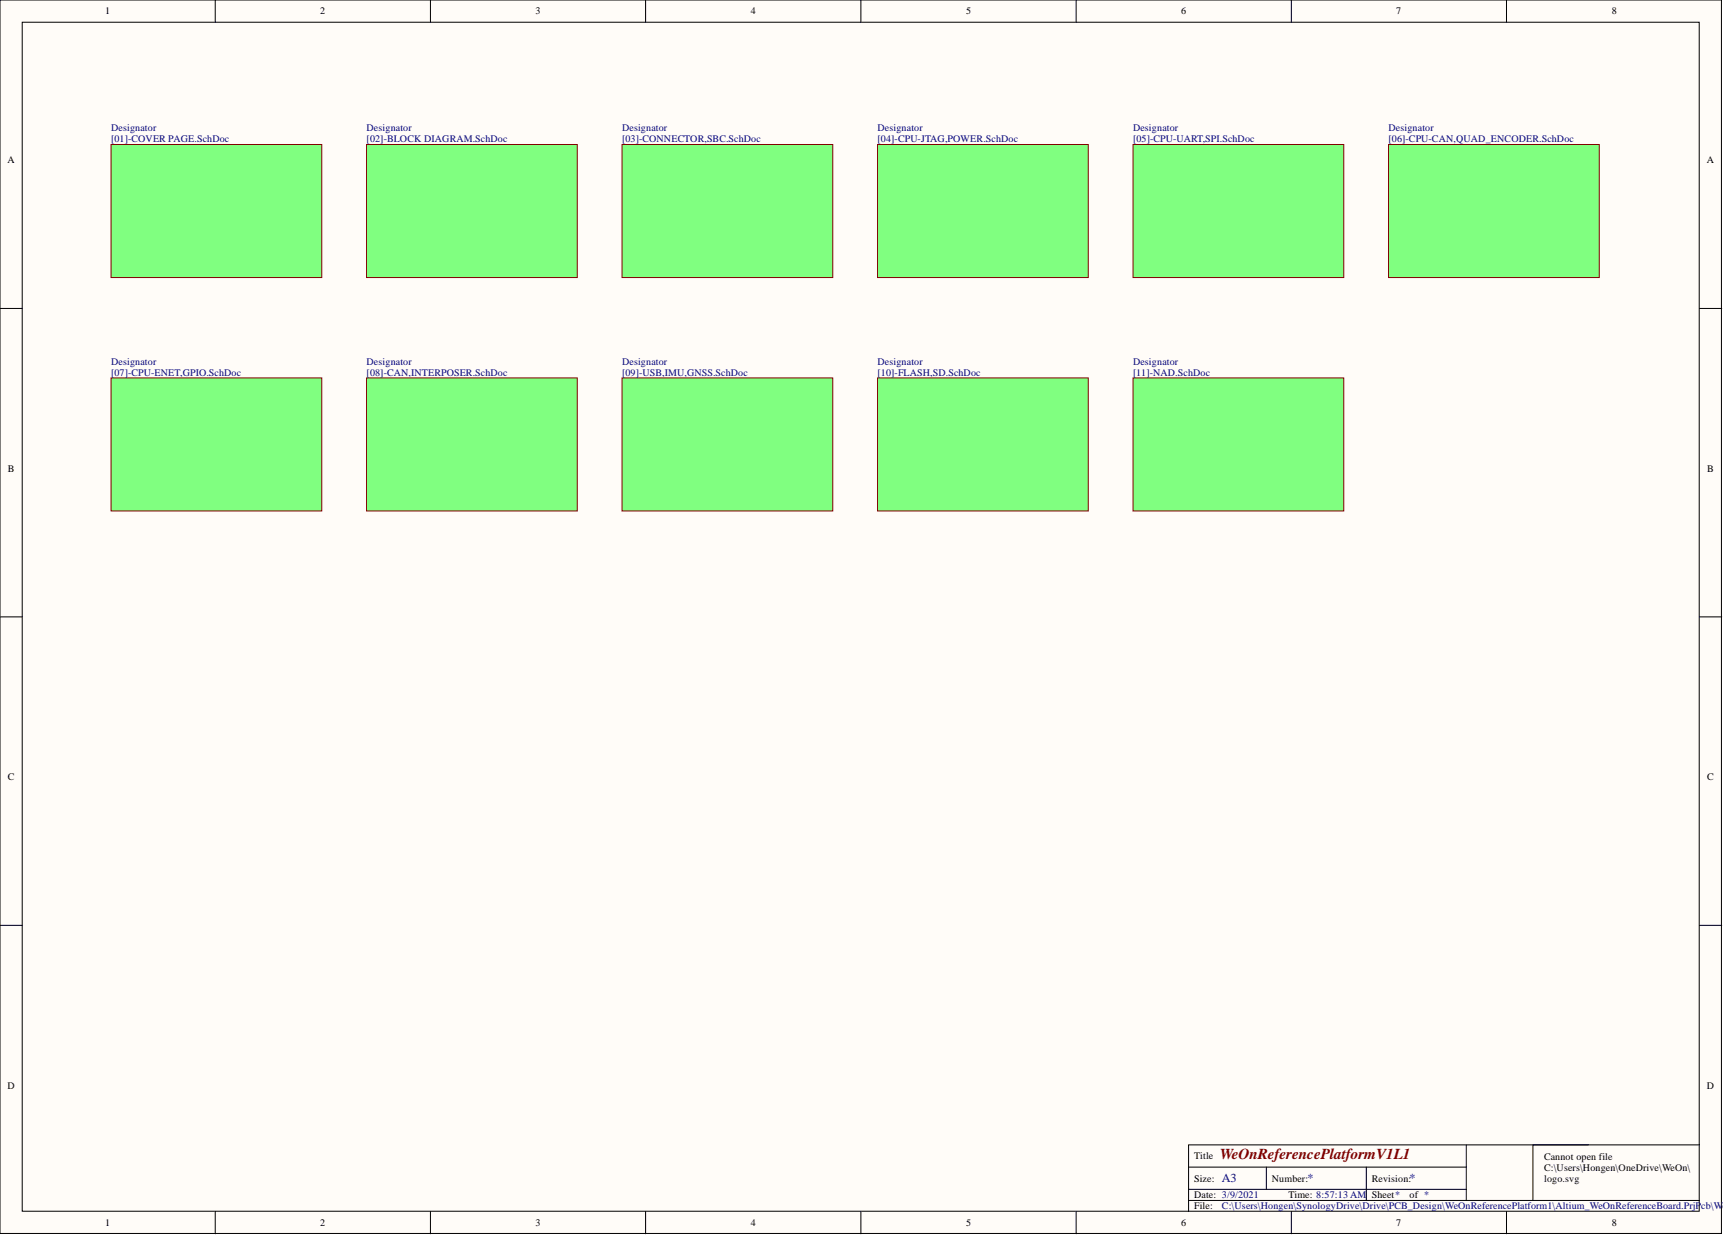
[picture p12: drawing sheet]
<svg xmlns="http://www.w3.org/2000/svg" width="393mm" height="282mm" viewBox="0 0 393 282" stroke-linecap="round" stroke-linejoin="round" font-family="sans-serif">
<defs><g id="words">
<text font-size="3.5" fill="#800000" x="278.4" y="264.6">WeOnReferencePlatformV1L1</text>
<g font-size="2.8" fill="#000080">
<text x="279" y="269.8">A3</text>
<text x="298.5" y="269.8">*</text>
<text x="321.8" y="269.8">*</text>
</g>
<g font-size="2.3">
<text x="24" y="3.3">1</text>
<text x="73.1" y="3.3">2</text>
<text x="122.2" y="3.3">3</text>
<text x="171.4" y="3.3">4</text>
<text x="220.5" y="3.3">5</text>
<text x="269.7" y="3.3">6</text>
<text x="318.8" y="3.3">7</text>
<text x="368" y="3.3">8</text>
<text x="1.7" y="37.2">A</text>
<text x="389.7" y="37.2">A</text>
<text x="1.8" y="107.6">B</text>
<text x="389.8" y="107.6">B</text>
<text x="1.8" y="178">C</text>
<text x="389.8" y="178">C</text>
<text x="1.7" y="248.4">D</text>
<text x="389.7" y="248.4">D</text>
<text x="272.6" y="264.6">Title</text>
<text x="272.6" y="269.7">Size:</text>
<text x="290.4" y="269.7">Number:</text>
<text x="313.2" y="269.7">Revision:</text>
<text x="352.5" y="264.7">Cannot open file</text>
<text x="352.5" y="267.2">C:\Users\Hongen\OneDrive\WeOn\</text>
<text x="352.5" y="269.8">logo.svg</text>
<text x="272.6" y="273.5">Date: 3/9/2021</text>
<text x="294.2" y="273.5">Time: 8:57:13 AM</text>
<text x="313.2" y="273.5">Sheet*</text>
<text x="321.8" y="273.5">of *</text>
<text x="24" y="279.8">1</text>
<text x="73.1" y="279.8">2</text>
<text x="122.2" y="279.8">3</text>
<text x="171.4" y="279.8">4</text>
<text x="220.5" y="279.8">5</text>
<text x="269.7" y="279.8">6</text>
<text x="272.6" y="276">File:</text>
<text x="318.8" y="279.8">7</text>
<text x="368" y="279.8">8</text>
</g>
<g font-size="2.3" fill="#000080">
<text x="25.4" y="29.9">Designator</text>
<text x="83.7" y="29.9">Designator</text>
<text x="142" y="29.9">Designator</text>
<text x="200.3" y="29.9">Designator</text>
<text x="258.7" y="29.9">Designator</text>
<text x="317" y="29.9">Designator</text>
<text x="25.4" y="32.5">[01]-COVER PAGE.SchDoc</text>
<text x="83.7" y="32.5">[02]-BLOCK DIAGRAM.SchDoc</text>
<text x="142" y="32.5">[03]-CONNECTOR,SBC.SchDoc</text>
<text x="200.3" y="32.5">[04]-CPU-JTAG,POWER.SchDoc</text>
<text x="258.7" y="32.5">[05]-CPU-UART,SPI.SchDoc</text>
<text x="317" y="32.5">[06]-CPU-CAN,QUAD_ENCODER.SchDoc</text>
<text x="25.4" y="83.2">Designator</text>
<text x="83.7" y="83.2">Designator</text>
<text x="142" y="83.2">Designator</text>
<text x="200.3" y="83.2">Designator</text>
<text x="258.7" y="83.2">Designator</text>
<text x="25.4" y="85.7">[07]-CPU-ENET,GPIO.SchDoc</text>
<text x="83.7" y="85.7">[08]-CAN,INTERPOSER.SchDoc</text>
<text x="142" y="85.7">[09]-USB,IMU,GNSS.SchDoc</text>
<text x="200.3" y="85.7">[10]-FLASH,SD.SchDoc</text>
<text x="258.7" y="85.7">[11]-NAD.SchDoc</text>
<text x="279" y="276">C:\Users\Hongen\SynologyDrive\Drive\PCB_Design\WeOnReferencePlatform1\Altium_WeOnReferenceBoard.PrjPcb\W</text>
<text x="393.2" y="276">eO</text>
</g>
</g></defs>
<g fill="#fffcf8" stroke="#000" stroke-width=".23">
<path d="M0 0h393v281.5h-393z"/>
<path d="M5.1 5.1h382.8v271.3h-382.8z"/>
</g>
<g fill="none" stroke="#000" stroke-width=".23">
<path d="M49.1 0v5.1M98.3 0v5.1M147.4 0v5.1M196.5 0v5.1M245.7 0v5.1M294.8 0v5.1M343.9 0v5.1M0 70.4h5.1M388 70.4h5.1M0 140.8h5.1M388 140.8h5.1M0 211.2h5.1"/>
<path d="M388 211.2h5.1M49.1 276.5v5.1M98.3 276.5v5.1M147.4 276.5v5.1M196.5 276.5v5.1M245.7 276.5v5.1M271.3 266.4h63.4M271.3 274h116.7M271.3 271.4h63.4M289.1 266.4v5M294.8 276.5v5.1M311.9 266.4v7.6"/>
<path d="M334.7 261.3v12.7M343.9 276.5v5.1M362.6 261.3h-91.3v15.2M388 261.3h-38v12.7"/>
</g>
<g fill="#80ff80" stroke="#800000" stroke-width=".23">
<path d="M25.4 33h48.1v30.3h-48.1z"/>
<path d="M83.7 33h48.1v30.3h-48.1z"/>
<path d="M142 33h48.1v30.3h-48.1z"/>
<path d="M200.3 33h48.1v30.3h-48.1z"/>
<path d="M258.7 33h48.1v30.3h-48.1z"/>
<path d="M317 33h48.1v30.3h-48.1z"/>
<path d="M25.4 86.3h48.1v30.3h-48.1z"/>
<path d="M83.7 86.3h48.1v30.3h-48.1z"/>
<path d="M142 86.3h48.1v30.3h-48.1z"/>
<path d="M200.3 86.3h48.1v30.3h-48.1z"/>
<path d="M258.7 86.3h48.1v30.3h-48.1z"/>
</g>
<use href="#words"/>
</svg>
